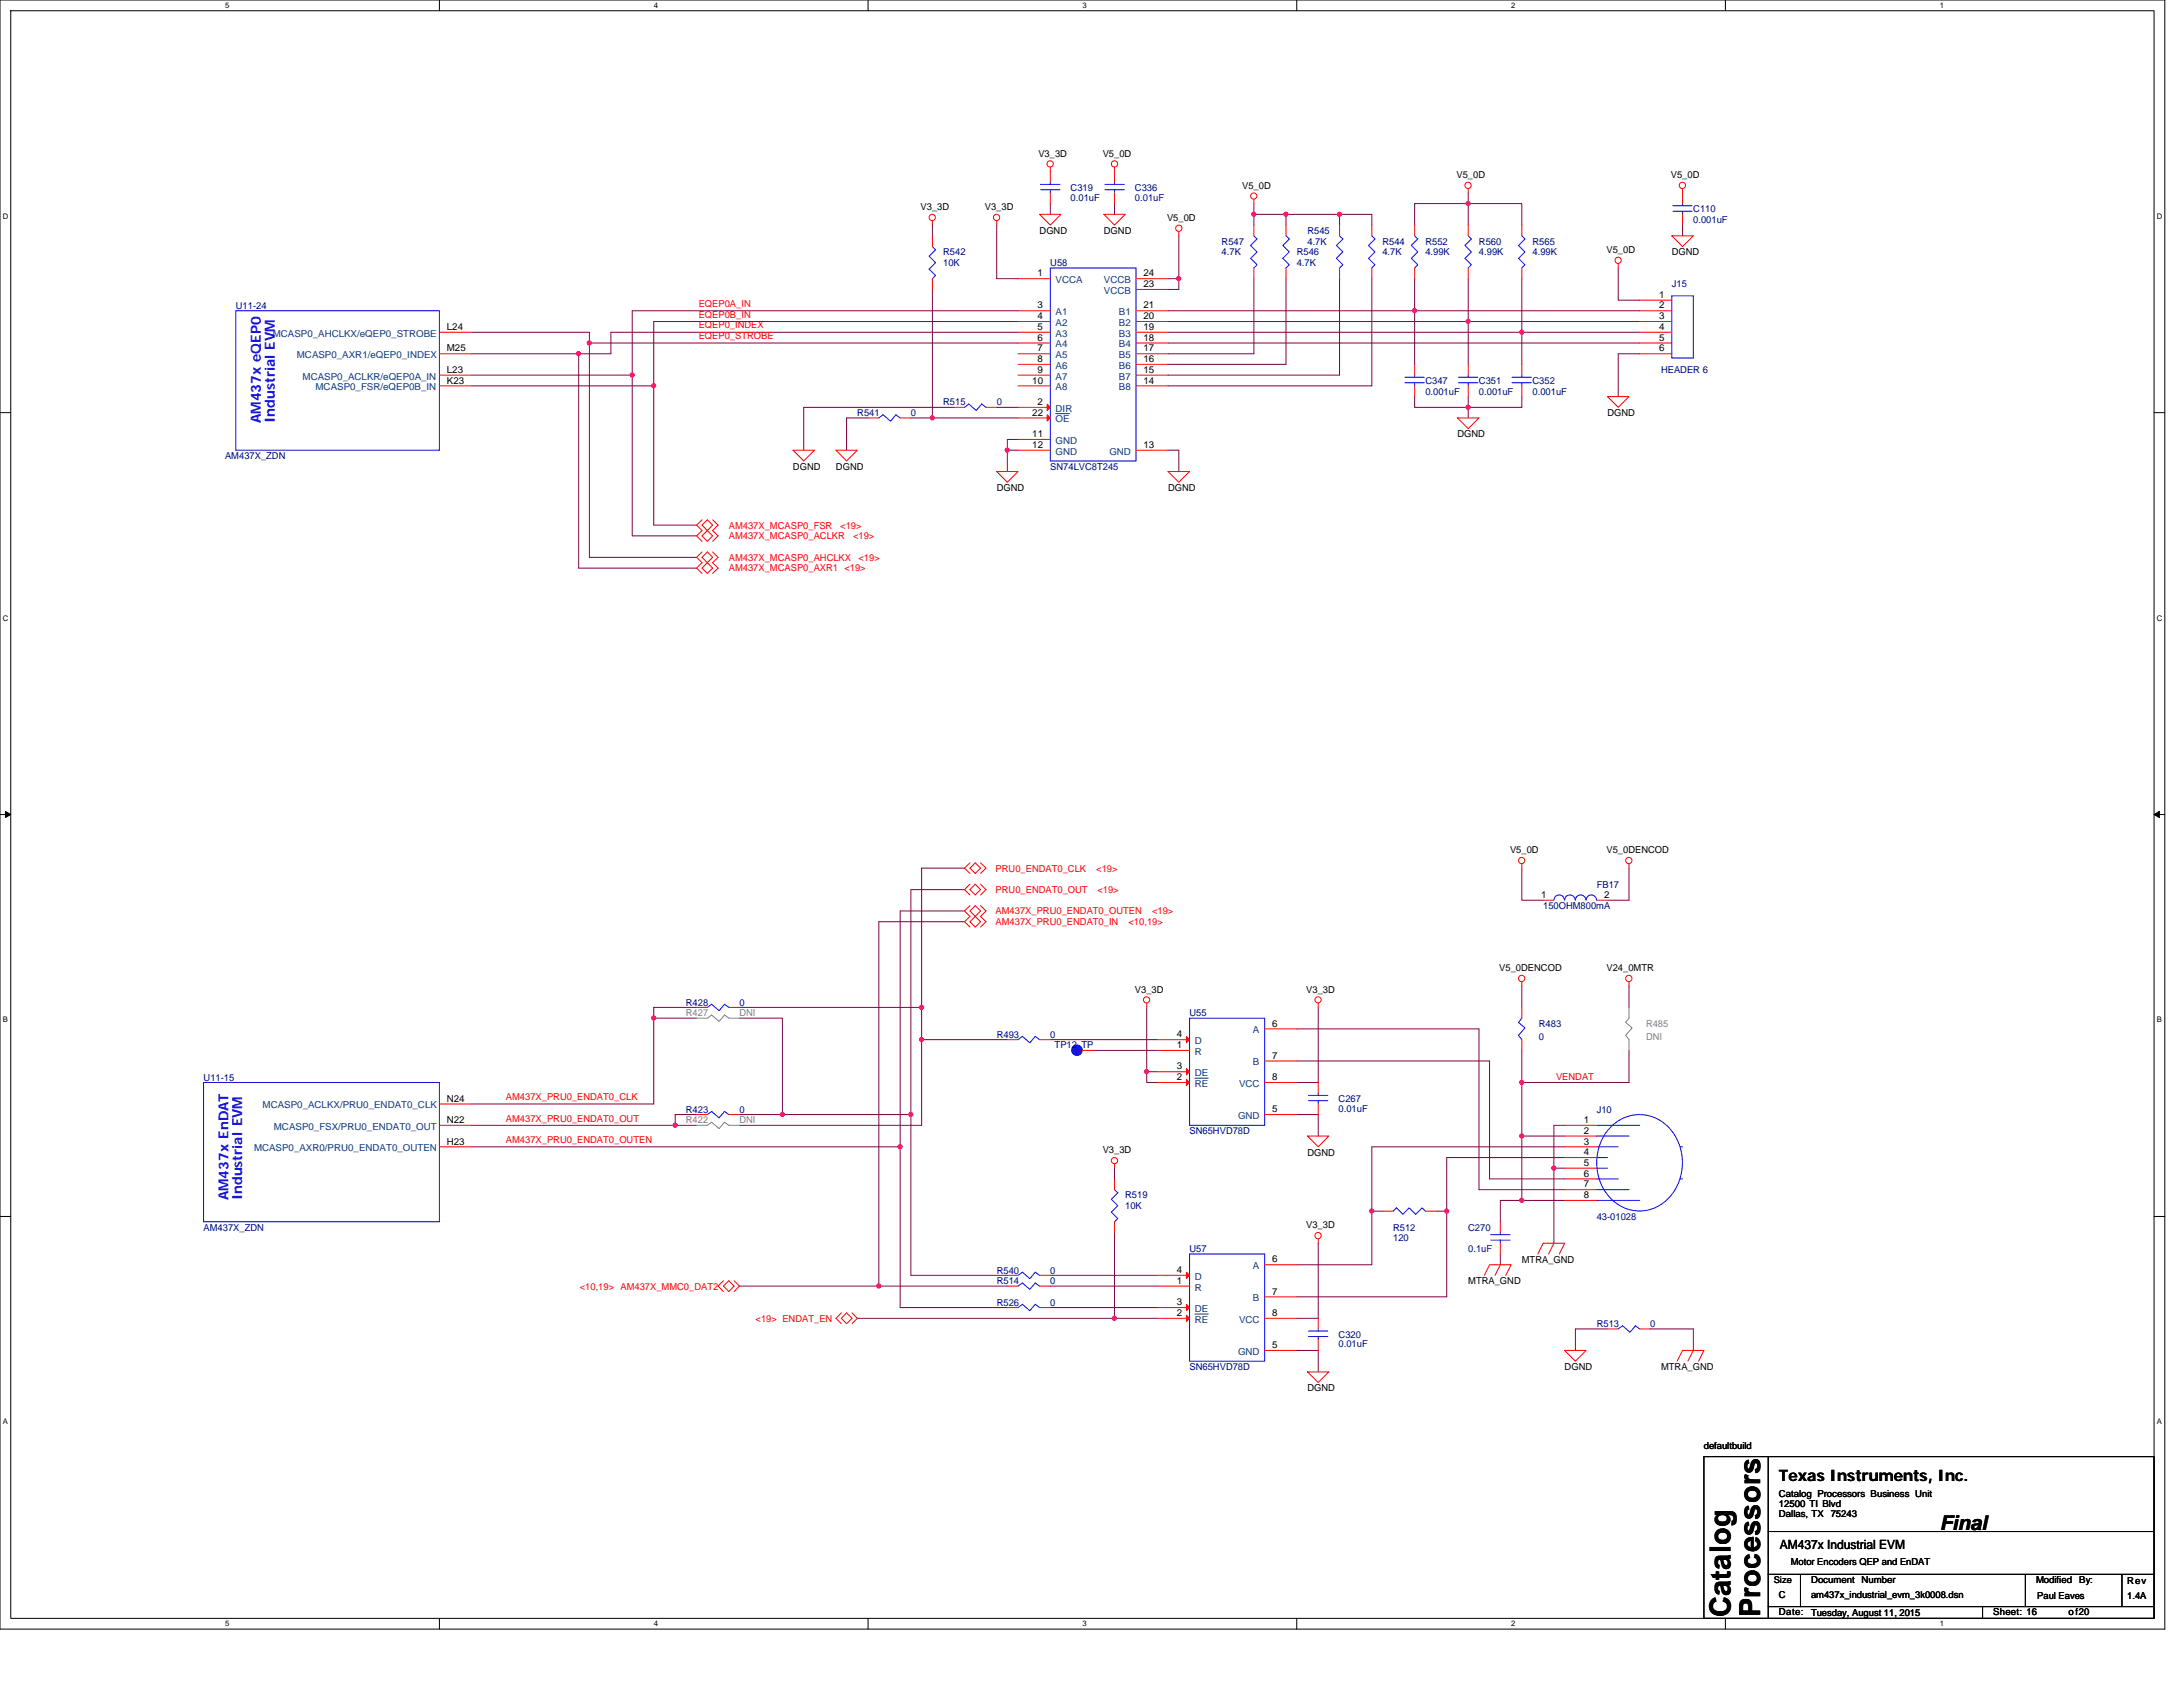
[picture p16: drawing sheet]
<svg xmlns="http://www.w3.org/2000/svg" width="279mm" height="216mm" viewBox="0 0 279 216" stroke-linecap="round" stroke-linejoin="round" font-family="sans-serif">
<defs><g id="words">
<g font-size="3.7">
<text x="221.5" y="207" transform="rotate(-90 221.5 207)">Catalog</text>
<text x="225.3" y="207" transform="rotate(-90 225.3 207)">Processors</text>
</g>
<text font-size="2.6" x="248.3" y="195.8">Final</text>
<text font-size="2" x="227.7" y="189.5">Texas Instruments, Inc.</text>
<g font-size="1.8" fill="#00f">
<text x="33.4" y="54.2" transform="rotate(-90 33.4 54.2)">AM437x eQEP0</text>
<text x="35.2" y="54.2" transform="rotate(-90 35.2 54.2)">Industrial EVM</text>
<text x="29.2" y="153.6" transform="rotate(-90 29.2 153.6)">AM437x EnDAT</text>
<text x="31" y="153.6" transform="rotate(-90 31 153.6)">Industrial EVM</text>
</g>
<text font-size="1.6" x="227.8" y="198.2">AM437x Industrial EVM</text>
<g font-size="1.2">
<text x="132.9" y="20">V3_3D</text>
<text x="141.1" y="20">V5_0D</text>
<text x="186.4" y="22.8">V5_0D</text>
<text x="213.8" y="22.8">V5_0D</text>
<text x="117.8" y="26.9">V3_3D</text>
<text x="126" y="26.9">V3_3D</text>
<text x="133.1" y="29.9">DGND</text>
<text x="141.3" y="29.9">DGND</text>
<text x="149.4" y="28.3">V5_0D</text>
<text x="159" y="24.2">V5_0D</text>
<text x="132.8" y="35.4">1</text>
<text x="146.3" y="35.4">24</text>
<text x="205.6" y="32.4">V5_0D</text>
<text x="214" y="32.7">DGND</text>
<text x="132.8" y="39.5">3</text>
<text x="132.8" y="40.9">4</text>
<text x="146.3" y="39.5">21</text>
<text x="146.3" y="40.9">20</text>
<text x="146.3" y="36.7">23</text>
<text x="212.3" y="38.1">1</text>
<text x="212.3" y="39.5">2</text>
<text x="212.3" y="40.9">3</text>
<text x="57.2" y="47.7">L23</text>
<text x="57.2" y="42.2">L24</text>
<text x="57.2" y="45">M25</text>
<text x="132.8" y="42.2">5</text>
<text x="132.8" y="43.6">6</text>
<text x="132.8" y="45">7</text>
<text x="132.8" y="46.3">8</text>
<text x="132.8" y="47.7">9</text>
<text x="146.3" y="42.2">19</text>
<text x="146.3" y="43.6">18</text>
<text x="146.3" y="45">17</text>
<text x="146.3" y="46.3">16</text>
<text x="146.3" y="47.7">15</text>
<text x="212.3" y="42.2">4</text>
<text x="212.3" y="43.6">5</text>
<text x="212.3" y="45">6</text>
<text x="57.2" y="49.1">K23</text>
<text x="132.1" y="53.2">22</text>
<text x="132.1" y="49.1">10</text>
<text x="132.8" y="51.8">2</text>
<text x="146.3" y="49.1">14</text>
<text x="205.7" y="53.3">DGND</text>
<text x="132.1" y="55.9">11</text>
<text x="132.1" y="57.3">12</text>
<text x="146.3" y="57.3">13</text>
<text x="186.5" y="56">DGND</text>
<text x="101.5" y="60.1">DGND</text>
<text x="107" y="60.1">DGND</text>
<text x="127.6" y="62.8">DGND</text>
<text x="149.5" y="62.8">DGND</text>
<text x="193.3" y="109.2">V5_0D</text>
<text x="205.6" y="109.2">V5_0DENCOD</text>
<text x="197.3" y="114.9">1</text>
<text x="205.3" y="114.9">2</text>
<text x="191.9" y="124.3">V5_0DENCOD</text>
<text x="205.6" y="124.3">V24_0MTR</text>
<text x="145.3" y="127">V3_3D</text>
<text x="162.8" y="131.4">6</text>
<text x="167.2" y="127">V3_3D</text>
<text x="150.6" y="132.8">4</text>
<text x="150.6" y="134.1">1</text>
<text x="150.6" y="136.9">3</text>
<text x="162.8" y="135.5">7</text>
<text x="57.2" y="143.7">N22</text>
<text x="57.2" y="141">N24</text>
<text x="150.6" y="138.2">2</text>
<text x="162.8" y="142.3">5</text>
<text x="162.8" y="138.2">8</text>
<text x="202.7" y="143.7">1</text>
<text x="57.2" y="146.5">H23</text>
<text x="141.1" y="147.6">V3_3D</text>
<text x="167.3" y="147.9">DGND</text>
<text x="202.7" y="145.1">2</text>
<text x="202.7" y="146.5">3</text>
<text x="202.7" y="147.8">4</text>
<text x="202.7" y="149.2">5</text>
<text x="202.7" y="150.6">6</text>
<text x="202.7" y="152">7</text>
<text x="202.7" y="153.3">8</text>
<text x="162.8" y="161.6">6</text>
<text x="167.2" y="157.2">V3_3D</text>
<text x="194.8" y="161.6">MTRA_GND</text>
<text x="150.6" y="162.9">4</text>
<text x="150.6" y="164.3">1</text>
<text x="150.6" y="167">3</text>
<text x="162.8" y="165.7">7</text>
<text x="187.9" y="164.3">MTRA_GND</text>
<text x="150.6" y="168.4">2</text>
<text x="162.8" y="172.5">5</text>
<text x="162.8" y="168.4">8</text>
<text x="167.3" y="178.1">DGND</text>
<text x="200.3" y="175.3">DGND</text>
<text x="212.6" y="175.3">MTRA_GND</text>
<text x="218.1" y="185.5">defaultbuild</text>
<text x="227.7" y="191.6">Catalog Processors Business Unit</text>
<text x="227.7" y="192.9">12500 TI Blvd</text>
<text x="227.7" y="194.2">Dallas, TX</text>
<text x="234.3" y="194.2">75243</text>
<text x="227" y="202.6">Size</text>
<text x="229.2" y="200.3">Motor Encoders QEP and EnDAT</text>
<text x="231.8" y="202.6">Document</text>
<text x="238.3" y="202.6">Number</text>
<text x="260.6" y="202.6">Modified</text>
<text x="266.1" y="202.6">By:</text>
<text x="272.3" y="202.8">Rev</text>
<text x="227.7" y="206.7">Date:</text>
<text x="227.7" y="204.5">C</text>
<text x="231.8" y="206.9">Tuesday, August 11, 2015</text>
<text x="231.8" y="204.5">am437x_industrial_evm_3k0008.dsn</text>
<text x="255.1" y="206.7">Sheet: 16</text>
<text x="260.8" y="204.7">Paul Eaves</text>
<text x="264.7" y="206.7">of20</text>
<text x="272.3" y="204.7">1.4A</text>
</g>
<g font-size="1.2" fill="#000080">
<text x="137" y="24.4">C319</text>
<text x="137" y="25.7">0.01uF</text>
<text x="145.3" y="24.4">C336</text>
<text x="145.3" y="25.7">0.01uF</text>
<text x="167.3" y="29.9">R545</text>
<text x="216.7" y="27.2">C110</text>
<text x="216.7" y="28.6">0.001uF</text>
<text x="120.7" y="32.7">R542</text>
<text x="120.7" y="34">10K</text>
<text x="134.4" y="34">U58</text>
<text x="156.4" y="31.3">R547</text>
<text x="156.4" y="32.7">4.7K</text>
<text x="166" y="32.7">R546</text>
<text x="166" y="34">4.7K</text>
<text x="167.3" y="31.3">4.7K</text>
<text x="176.9" y="31.3">R544</text>
<text x="176.9" y="32.7">4.7K</text>
<text x="182.4" y="31.3">R552</text>
<text x="182.4" y="32.7">4.99K</text>
<text x="189.3" y="31.3">R560</text>
<text x="189.3" y="32.7">4.99K</text>
<text x="196.2" y="31.3">R565</text>
<text x="196.2" y="32.7">4.99K</text>
<text x="30.2" y="39.5">U11-24</text>
<text x="214" y="36.8">J15</text>
<text x="212.6" y="47.8">HEADER 6</text>
<text x="109.7" y="53.3">R541</text>
<text x="116.6" y="53.3">0</text>
<text x="120.7" y="51.9">R515</text>
<text x="127.6" y="51.9">0</text>
<text x="182.4" y="49.1">C347</text>
<text x="182.4" y="50.5">0.001uF</text>
<text x="189.3" y="49.1">C351</text>
<text x="189.3" y="50.5">0.001uF</text>
<text x="196.2" y="49.1">C352</text>
<text x="196.2" y="50.5">0.001uF</text>
<text x="28.8" y="58.7">AM437X_ZDN</text>
<text x="134.4" y="60.1">SN74LVC8T245</text>
<text x="204.4" y="113.6">FB17</text>
<text x="197.5" y="116.3">150OHM800mA</text>
<text x="87.8" y="128.7">R428</text>
<text x="94.6" y="128.7">0</text>
<text x="152.3" y="130">U55</text>
<text x="197" y="131.4">R483</text>
<text x="127.6" y="132.8">R493</text>
<text x="134.4" y="132.8">0</text>
<text x="135" y="134.2">TP12 TP</text>
<text x="197" y="133.1">0</text>
<text x="26.1" y="138.3">U11-15</text>
<text x="87.8" y="142.4">R423</text>
<text x="94.6" y="142.4">0</text>
<text x="171.3" y="141">C267</text>
<text x="171.3" y="142.3">0.01uF</text>
<text x="204.4" y="142.4">J10</text>
<text x="152.3" y="145.1">SN65HVD78D</text>
<text x="144" y="153.4">R519</text>
<text x="144" y="154.7">10K</text>
<text x="26.1" y="157.5">AM437X_ZDN</text>
<text x="152.3" y="160.2">U57</text>
<text x="178.3" y="157.5">R512</text>
<text x="178.3" y="158.9">120</text>
<text x="187.9" y="157.5">C270</text>
<text x="187.9" y="160.2">0.1uF</text>
<text x="204.4" y="156.1">43-01028</text>
<text x="127.6" y="164.3">R514</text>
<text x="127.6" y="167.1">R526</text>
<text x="127.6" y="163">R540</text>
<text x="134.4" y="164.3">0</text>
<text x="134.4" y="167.1">0</text>
<text x="134.4" y="163">0</text>
<text x="171.3" y="171.2">C320</text>
<text x="171.3" y="172.4">0.01uF</text>
<text x="204.4" y="169.8">R513</text>
<text x="211.2" y="169.8">0</text>
<text x="152.3" y="175.3">SN65HVD78D</text>
</g>
<g font-size="1.2" fill="#f00">
<text x="89.4" y="39.3">EQEP0A_IN</text>
<text x="89.4" y="40.7">EQEP0B_IN</text>
<text x="89.4" y="42">EQEP0_INDEX</text>
<text x="89.4" y="43.4">EQEP0_STROBE</text>
<text x="93.3" y="69">AM437X_MCASP0_ACLKR</text>
<text x="93.3" y="67.6">AM437X_MCASP0_FSR</text>
<text x="93.3" y="71.8">AM437X_MCASP0_AHCLKX</text>
<text x="107.5" y="67.6">&lt;19&gt;</text>
<text x="109.2" y="69">&lt;19&gt;</text>
<text x="109.9" y="71.8">&lt;19&gt;</text>
<text x="93.3" y="73.1">AM437X_MCASP0_AXR1 &lt;19&gt;</text>
<text x="127.4" y="111.5">PRU0_ENDAT0_CLK</text>
<text x="140.3" y="111.5">&lt;19&gt;</text>
<text x="127.4" y="114.3">PRU0_ENDAT0_OUT</text>
<text x="127.4" y="117">AM437X_PRU0_ENDAT0_OUTEN</text>
<text x="127.4" y="118.4">AM437X_PRU0_ENDAT0_IN</text>
<text x="140.5" y="114.3">&lt;19&gt;</text>
<text x="144.4" y="118.4">&lt;10,19&gt;</text>
<text x="147.4" y="117">&lt;19&gt;</text>
<text x="64.7" y="140.8">AM437X_PRU0_ENDAT0_CLK</text>
<text x="64.7" y="143.5">AM437X_PRU0_ENDAT0_OUT</text>
<text x="199.2" y="138.3">VENDAT</text>
<text x="64.7" y="146.3">AM437X_PRU0_ENDAT0_OUTEN</text>
<text x="74.2" y="165">&lt;10,19&gt; AM437X_MMC0_DAT2</text>
<text x="96.7" y="169.1">&lt;19&gt; ENDAT_EN</text>
</g>
<g font-size="1.2" fill="#004080">
<text x="135.1" y="36.2">VCCA</text>
<text x="135.1" y="40.3">A1</text>
<text x="135.1" y="41.7">A2</text>
<text x="141.3" y="36.2">VCCB</text>
<text x="141.3" y="37.6">VCCB</text>
<text x="143.2" y="40.3">B1</text>
<text x="143.2" y="41.7">B2</text>
<text x="34.9" y="43.1">MCASP0_AHCLKX/eQEP0_STROBE</text>
<text x="38" y="45.8">MCASP0_AXR1/eQEP0_INDEX</text>
<text x="135.1" y="43.1">A3</text>
<text x="135.1" y="44.5">A4</text>
<text x="135.1" y="45.8">A5</text>
<text x="135.1" y="47.2">A6</text>
<text x="143.2" y="43.1">B3</text>
<text x="143.2" y="44.5">B4</text>
<text x="143.2" y="45.8">B5</text>
<text x="143.2" y="47.2">B6</text>
<text x="38.7" y="48.6">MCASP0_ACLKR/eQEP0A_IN</text>
<text x="40.4" y="50">MCASP0_FSR/eQEP0B_IN</text>
<text x="135.1" y="52.7">DIR</text>
<text x="135.1" y="48.6">A7</text>
<text x="135.1" y="50">A8</text>
<text x="143.2" y="48.6">B7</text>
<text x="143.2" y="50">B8</text>
<text x="135.1" y="56.8">GND</text>
<text x="135.1" y="54.1">OE</text>
<text x="135.1" y="58.2">GND</text>
<text x="142" y="58.2">GND</text>
<text x="152.9" y="133.6">D</text>
<text x="152.9" y="135">R</text>
<text x="152.9" y="137.7">DE</text>
<text x="160.4" y="132.2">A</text>
<text x="160.4" y="136.4">B</text>
<text x="33.6" y="141.9">MCASP0_ACLKX/PRU0_ENDAT0_CLK</text>
<text x="152.9" y="139.1">RE</text>
<text x="158.5" y="143.2">GND</text>
<text x="158.6" y="139.1">VCC</text>
<text x="32.5" y="147.3">MCASP0_AXR0/PRU0_ENDAT0_OUTEN</text>
<text x="35.1" y="144.6">MCASP0_FSX/PRU0_ENDAT0_OUT</text>
<text x="152.9" y="163.8">D</text>
<text x="152.9" y="165.2">R</text>
<text x="152.9" y="167.9">DE</text>
<text x="160.4" y="162.4">A</text>
<text x="160.4" y="166.5">B</text>
<text x="152.9" y="169.3">RE</text>
<text x="158.5" y="173.4">GND</text>
<text x="158.6" y="169.3">VCC</text>
</g>
<g font-size="1.2" fill="#808080">
<text x="87.8" y="130">R427</text>
<text x="94.6" y="130">DNI</text>
<text x="210.7" y="131.4">R485</text>
<text x="210.7" y="133.1">DNI</text>
<text x="87.8" y="143.8">R422</text>
<text x="94.6" y="143.8">DNI</text>
</g>
<g font-size="1">
<text x="28.8" y="1">5</text>
<text x="83.7" y="1">4</text>
<text x="138.5" y="1">3</text>
<text x="193.4" y="1">2</text>
<text x="248.3" y="1">1</text>
<text x=".4" y="28">D</text>
<text x="276.1" y="28">D</text>
<text x=".4" y="79.4">C</text>
<text x="276.1" y="79.4">C</text>
<text x=".4" y="130.9">B</text>
<text x="276.1" y="130.9">B</text>
<text x=".4" y="182.3">A</text>
<text x="276.1" y="182.3">A</text>
<text x="28.8" y="208.2">5</text>
<text x="83.7" y="208.2">4</text>
<text x="138.5" y="208.2">3</text>
<text x="193.4" y="208.2">2</text>
<text x="248.3" y="208.2">1</text>
</g>
</g></defs>
<path d="M0 0h277.1v208.5h-277.1zM1.4 1.4h274.3v205.7h-274.3z" fill="none" stroke="#000" stroke-width=".13"/>
<g fill="#fff">
<path d="M28.8 .1h.6v1.1h-.6z"/>
<path d="M28.8 207.3h.6v1.1h-.6z"/>
</g>
<path d="M56.2 0v1.4M56.2 207.1v1.4" fill="none" stroke="#000" stroke-width=".13"/>
<g fill="#fff">
<path d="M83.7 .1h.5v1.1h-.5z"/>
<path d="M83.7 207.3h.5v1.1h-.5z"/>
</g>
<path d="M111.1 0v1.4M111.1 207.1v1.4" fill="none" stroke="#000" stroke-width=".13"/>
<g fill="#fff">
<path d="M138.5 .1h.6v1.1h-.6z"/>
<path d="M138.5 207.3h.6v1.1h-.6z"/>
</g>
<path d="M166 0v1.4M166 207.1v1.4" fill="none" stroke="#000" stroke-width=".13"/>
<g fill="#fff">
<path d="M193.4 .1h.6v1.1h-.6z"/>
<path d="M193.4 207.3h.6v1.1h-.6z"/>
</g>
<path d="M220.8 0v1.4M220.8 207.1v1.4" fill="none" stroke="#000" stroke-width=".13"/>
<g fill="#fff">
<path d="M248.3 .1h.5v1.1h-.5z"/>
<path d="M248.3 207.3h.5v1.1h-.5z"/>
<path d="M.4 27.1h.7v1.1h-.7z"/>
<path d="M276.1 27.1h.7v1.1h-.7z"/>
<path d="M.4 78.5h.7v1.1h-.7z"/>
<path d="M276.1 78.5h.7v1.1h-.7z"/>
</g>
<path d="M0 52.8h1.4M275.7 52.8h1.4" fill="none" stroke="#000" stroke-width=".13"/>
<g fill="#fff">
<path d="M.4 130h.6v1.1h-.6z"/>
<path d="M276.1 130h.6v1.1h-.6z"/>
</g>
<path d="M0 104.2h1.4M275.7 104.2h1.4" fill="none" stroke="#000" stroke-width=".13"/>
<path d="M.7 103.8l.7 .4-.7 .4zM275.7 104.2l.7-.4v.8z" fill="#000" stroke="#000" stroke-width=".13"/>
<g fill="#fff">
<path d="M.4 181.4h.6v1.1h-.6z"/>
<path d="M276.1 181.4h.6v1.1h-.6z"/>
</g>
<path d="M0 155.7h1.4M275.7 155.7h1.4M218.1 186.4h57.6v20.7h-57.6zM226.3 186.4v20.6M226.3 196h49.4M226.3 201.5h49.4M226.3 205.6h49.4M230.4 201.5v4.1M253.7 205.6v1.4M259.2 201.5v4.1M271.6 201.5v4.1" fill="none" stroke="#000" stroke-width=".13"/>
<g fill="none" stroke="#800040" stroke-width=".13">
<path d="M119.3 28.8v1.4M119.3 37v16.5M127.6 28.8v6.9h2.7M130.3 39.8h-49.4v8.2M134.4 26.1v1.3M142.6 26.1v1.3M149.5 39.8h31.6M150.9 30.2v5.5h-1.4M150.9 35.7v1.3h-1.4M160.5 26.1v1.3M160.5 27.4h4.1M160.5 27.4v1.4"/>
<path d="M160.5 35.7v9.6h-11M164.6 27.4v1.4M164.6 35.7v10.9h-15.1M164.6 27.4h6.8v1.4M171.4 35.7v12.3h-21.9M171.4 27.4h4.2v1.4M175.6 35.7v13.7h-26.1M181.1 39.8v6.8M181.1 35.7v4.1M181.1 39.8h28.8M187.9 24.7v1.4M187.9 26.1v2.7"/>
<path d="M187.9 26.1h-6.8v2.7M187.9 35.7v5.4M187.9 26.1h6.9v2.7M194.8 35.7v6.8M207.1 34.3v4.1h2.8M215.3 28.8v1.4M60.3 45.3h13.8M60.3 48h20.6M60.3 49.4h23.4M60.3 42.5h15.1v1.4M74.1 45.3v27.4h15.1M75.4 43.9h54.9"/>
<path d="M75.4 43.9v27.4h13.8M80.9 48v20.6h8.3M83.7 49.4v17.8h5.5M111.1 53.5h-2.7v4.1M116.6 53.5h2.7M119.3 53.5h11M122.1 52.1h-19.2v5.5M127.6 52.1h2.7M128.9 57.6v2.7M130.3 41.1h-46.6v8.3M130.3 42.5h-52.1v2.8h-4.1M130.3 56.2h-1.4v1.4h1.4"/>
<path d="M149.5 41.1h38.4M149.5 42.5h45.3M149.5 57.6h1.4v2.7M149.5 43.9h60.4M181.1 50.8v1.3h6.8M187.9 50.8v1.3M187.9 52.1v1.4M187.9 41.1v5.5M187.9 41.1h22M194.8 50.8v1.3h-6.9M194.8 42.5v4.1M194.8 42.5h15.1"/>
<path d="M209.9 45.3h-2.8v5.5M123.4 113.9h-6.8v28.7M123.4 111.1h-5.4v17.8M123.4 116.6h-8.2v30.2M123.4 118h-10.9v46.6M194.8 111.1v4.1h2.7M208.5 111.1v4.1h-2.8M83.7 130.3v11h-23.4M89.2 128.9h-5.5v1.4h5.5M94.6 130.3h5.5v12.3M94.6 128.9h23.4M118 133.1h10.9"/>
<path d="M118 128.9v4.2M118 133.1v10.9h-23.4M134.4 133.1h13.7M139.9 134.4h8.2M146.8 128.9v8.3h1.3M146.8 137.2v1.3h1.3M166 131.7h23.3v20.6h11M166 135.8h24.6v15.1h9.7M168.7 128.9v9.6h-2.7M194.8 138.5v6.9h5.5M194.8 126.2v2.7M194.8 134.4v4.1"/>
<path d="M208.5 126.2v2.7M208.5 134.4v4.1h-13.7M60.3 146.8h54.9M60.3 144h26.1M89.2 142.6h-2.8v1.4h2.8M94.6 142.6h5.5M100.1 142.6h16.5M115.2 146.8v20.5h13.7M116.6 142.6v20.6h12.3M142.6 157.7v11M142.6 149.5v1.4M166 142.6h2.7v2.8"/>
<path d="M168.7 159.1v9.6h-2.7M175.6 155v6.9h-9.6M183.8 155h1.4M185.2 155v11h-19.2M194.8 153.6h5.5M194.8 153.6h-2.8v2.8M194.8 145.4v8.2M198.9 149.5v9.6M198.9 149.5h1.4M200.3 144h-1.4v5.5M200.3 148.1h-15.1v6.9M200.3 146.8h-24.7v8.2h1.3"/>
<path d="M94.6 164.6h17.9M109.7 168.7h32.9M112.5 164.6h16.4M134.4 164.6h13.7M134.4 163.2h13.7M134.4 167.3h13.7M142.6 168.7h5.5M166 172.8h2.7v2.8M192 160.5v1.4M205.7 170.1h-4.1v2.7M211.2 170.1h5.5v2.7"/>
</g>
<g fill="#f0f" stroke="#f0f" stroke-width=".13">
<circle cx="198.9" cy="149.5" r=".27"/>
<circle cx="175.6" cy="155" r=".27"/>
<circle cx="185.2" cy="155" r=".27"/>
<circle cx="194.8" cy="153.6" r=".27"/>
<circle cx="146.8" cy="137.1" r=".27"/>
<circle cx="150.9" cy="35.7" r=".27"/>
<circle cx="160.5" cy="27.4" r=".27"/>
<circle cx="181" cy="39.8" r=".27"/>
<circle cx="187.9" cy="41.1" r=".27"/>
<circle cx="194.8" cy="42.5" r=".27"/>
<circle cx="187.9" cy="26" r=".27"/>
<circle cx="187.9" cy="52.1" r=".27"/>
<circle cx="116.6" cy="142.6" r=".27"/>
<circle cx="115.2" cy="146.8" r=".27"/>
<circle cx="117.9" cy="133" r=".27"/>
<circle cx="112.5" cy="164.6" r=".27"/>
<circle cx="80.9" cy="48" r=".27"/>
<circle cx="83.7" cy="49.4" r=".27"/>
<circle cx="128.9" cy="57.6" r=".27"/>
<circle cx="164.6" cy="27.4" r=".27"/>
<circle cx="171.4" cy="27.4" r=".27"/>
<circle cx="75.4" cy="43.9" r=".27"/>
<circle cx="74" cy="45.3" r=".27"/>
<circle cx="119.3" cy="53.5" r=".27"/>
<circle cx="142.6" cy="168.7" r=".27"/>
<circle cx="194.8" cy="145.4" r=".27"/>
<circle cx="194.8" cy="138.5" r=".27"/>
<circle cx="83.7" cy="130.3" r=".27"/>
<circle cx="117.9" cy="128.9" r=".27"/>
<circle cx="100.1" cy="142.6" r=".27"/>
<circle cx="86.4" cy="144" r=".27"/>
</g>
<g fill="none" stroke="#f00" stroke-width=".13">
<path d="M119.3 28.3v.5M119.3 30.2v1.4M119.3 35.7v1.3M127.6 28.3v.5M130.3 35.7h4.1M130.3 39.8h4.1M133.1 27.4h2.7l-1.4 1.4zM134.4 21.4v1.9M134.4 24.7v1.4M141.3 27.4h2.7l-1.4 1.4zM142.6 21.4v1.9M142.6 24.7v1.4"/>
<path d="M145.4 35.7h4.1M145.4 39.8h4.1M145.4 37h4.1M150.9 29.6v.6M160.5 25.5v.6M160.5 28.8v1.4M160.5 34.3v1.4M164.6 28.8v1.4M164.6 34.3v1.4M171.4 28.8v1.4M171.4 34.3v1.4M175.6 28.8v1.4"/>
<path d="M175.6 34.3v1.4M181.1 28.8v1.4M181.1 34.3v1.4M187.9 24.2v.5M187.9 28.8v1.4M187.9 34.3v1.4M194.8 28.8v1.4M194.8 34.3v1.4M207.1 33.7v.6M209.9 38.4h4.1M209.9 39.8h4.1M214 30.2h2.7l-1.4 1.4z"/>
<path d="M215.3 24.2v1.9M215.3 27.4v1.4M56.2 42.5h4.1M56.2 48h4.1M56.2 49.4h4.1M56.2 45.3h4.1M101.5 57.6h2.7l-1.3 1.4zM107 57.6h2.7l-1.3 1.4zM111.1 53.5h1.4M115.2 53.5h1.4M122.1 52.1h1.3M126.2 52.1h1.4"/>
<path d="M130.3 56.2h4.1M130.3 52.1h4.1M130.3 53.5h4.1M130.3 57.6h4.1M130.3 41.1h4.1M130.3 42.5h4.1M130.3 43.9h4.1M130.3 45.3h4.1M130.3 46.6h4.1M130.3 48h4.1M130.3 49.4h4.1M145.4 57.6h4.1"/>
<path d="M145.4 41.1h4.1M145.4 42.5h4.1M145.4 43.9h4.1M145.4 45.3h4.1M145.4 46.6h4.1M145.4 48h4.1M145.4 49.4h4.1M181.1 46.6v1.4M181.1 49.4v1.4M186.5 53.5h2.8l-1.4 1.4zM187.9 46.6v1.4M187.9 49.4v1.4"/>
<path d="M194.8 46.6v1.4M194.8 49.4v1.4M205.7 50.8h2.8l-1.4 1.3zM209.9 41.1h4.1M209.9 42.5h4.1M209.9 43.9h4.1M209.9 45.3h4.1M89.9 68.6l.6-.7 .7 .7-.7 .7zM89.9 66.5l-.7 .7 .7 .7-.7 .7 .7 .7M89.9 70.6l-.7 .7 .7 .7-.7 .7 .7 .7M90.5 66.5l.7 .7-.7 .7-.6-.7zM90.5 70.6l.7 .7-.7 .7-.6-.7z"/>
<path d="M90.5 72l.7 .7-.7 .7-.6-.7zM91.2 66.5l.7 .7-.7 .7 .7 .7-.7 .7M91.2 70.6l.7 .7-.7 .7 .7 .7-.7 .7M127.6 60.3h2.7l-1.4 1.4zM149.5 60.3h2.8l-1.4 1.4zM124.1 110.4l-.7 .7 .7 .7M124.1 113.2l-.7 .7 .7 .6M124.1 115.9l-.7 .7 .7 .7-.7 .7 .7 .6M124.1 118l.7-.7 .7 .7-.7 .6zM124.8 110.4l.7 .7-.7 .7-.7-.7zM124.8 113.2l.7 .7-.7 .6-.7-.6zM124.8 115.9l.7 .7-.7 .7-.7-.7z"/>
<path d="M125.5 110.4l.7 .7-.7 .7M125.5 113.2l.7 .7-.7 .6M125.5 115.9l.7 .7-.7 .7 .7 .7-.7 .6M194.8 110.6v.5M197.5 115.2h1.4M204.4 115.2h1.3M208.5 110.6v.5M89.2 128.9h1.3M93.3 128.9h1.3M128.9 133.1h1.4M133.1 133.1h1.3M138.5 134.4h1.4"/>
<path d="M146.8 128.4v.5M148.1 133.1h4.2M148.1 134.4h4.2M148.1 137.2h4.2M148.1 138.5h4.2M161.9 131.7h4.1M161.9 135.8h4.1M161.9 138.5h4.1M168.7 128.4v.5M168.7 138.5v1.4M194.8 125.6v.6M194.8 133.1v1.3"/>
<path d="M194.8 128.9v1.4M208.5 125.6v.6M56.2 141.3h4.1M56.2 144h4.1M56.2 146.8h4.1M89.2 142.6h1.3M93.3 142.6h1.3M142.6 148.9v.6M142.6 150.9v1.4M142.6 156.4v1.3M161.9 142.6h4.1M167.3 145.4h2.8l-1.4 1.4z"/>
<path d="M168.7 158.6v.5M168.7 141.3v1.3M176.9 155h1.4M182.4 155h1.4M192 156.4v1.3M192 159.1v1.4M198.9 159.1l-.7 1.4M200.3 144h4.1M200.3 145.4h4.1M200.3 146.8h4.1M200.3 148.1h4.1M200.3 149.5h4.1"/>
<path d="M200.3 150.9h4.1M200.3 152.3h4.1M200.3 153.6h4.1M92.6 163.9l-.7 .7 .7 .7M92.6 164.6l.7-.7 .7 .7-.7 .7zM94 163.9l.6 .7-.6 .7M107.7 168l-.7 .7 .7 .7M108.4 168l.7 .7-.7 .7-.7-.7zM109.1 168l.6 .7-.6 .7M128.9 164.6h1.4M128.9 167.3h1.4M128.9 163.2h1.4"/>
<path d="M133.1 164.6h1.3M133.1 167.3h1.3M133.1 163.2h1.3M148.1 163.2h4.2M148.1 164.6h4.2M148.1 167.3h4.2M148.1 168.7h4.2M161.9 161.9h4.1M161.9 166h4.1M161.9 168.7h4.1M161.9 172.8h4.1M167.3 175.6h2.8l-1.4 1.3z"/>
<path d="M168.7 168.7v1.4M168.7 171.4v1.4M190 163.2l.6-1.3h2.8l-.7 1.3M192 161.9l-.7 1.3M196.8 160.5l.7-1.4h2.8l-.7 1.4M200.3 172.8h2.7l-1.4 1.4zM205.7 170.1h1.4M209.9 170.1h1.3M214.7 174.2l.6-1.4h2.8l-.7 1.4M216.7 172.8l-.7 1.4"/>
<circle cx="119.3" cy="27.8" r=".4"/>
<circle cx="127.5" cy="27.8" r=".4"/>
<circle cx="134.4" cy="21" r=".4"/>
<circle cx="142.6" cy="21" r=".4"/>
<circle cx="150.9" cy="29.2" r=".4"/>
<circle cx="160.5" cy="25.1" r=".4"/>
<circle cx="187.9" cy="23.7" r=".4"/>
<circle cx="207.1" cy="33.3" r=".4"/>
<circle cx="215.3" cy="23.7" r=".4"/>
<circle cx="194.8" cy="110.1" r=".4"/>
<circle cx="208.5" cy="110.1" r=".4"/>
<circle cx="146.8" cy="128" r=".4"/>
<circle cx="168.7" cy="128" r=".4"/>
<circle cx="194.8" cy="125.2" r=".4"/>
<circle cx="208.5" cy="125.2" r=".4"/>
<circle cx="142.6" cy="148.5" r=".4"/>
<circle cx="168.7" cy="158.1" r=".4"/>
</g>
<g fill="none" stroke="#00f" stroke-width=".13">
<path d="M30.2 39.8h26v17.8h-26zM119.3 31.6l.4 .4-.8 .8 .8 .8-.8 .8 .8 .9-.4 .4M133.2 24.3h2.5M133.2 23.6h2.5M134.4 23.3v.3M134.4 24.3v.4M134.4 34.3h11v24.7h-11zM141.4 24.3h2.5M141.4 23.6h2.5M142.6 23.3v.3M142.6 24.3v.4M160.5 30.2l.4 .4-.8 .8 .8 .8-.8 .9 .8 .8-.4 .4"/>
<path d="M164.6 30.2l.4 .4-.8 .8 .8 .8-.8 .9 .8 .8-.4 .4M171.4 30.2l.5 .4-.9 .8 .9 .8-.9 .9 .9 .8-.5 .4M175.6 30.2l.4 .4-.8 .8 .8 .8-.8 .9 .8 .8-.4 .4M181.1 30.2l.4 .4-.9 .8 .9 .8-.9 .9 .9 .8-.4 .4M187.9 30.2l.4 .4-.8 .8 .8 .8-.8 .9 .8 .8-.4 .4M194.8 30.2l.4 .4-.8 .8 .8 .8-.8 .9 .8 .8-.4 .4M214 37.9h2.7v7.9h-2.7zM214.1 27h2.5M214.1 26.3h2.5M215.3 26.1v.2M215.3 27v.4M112.5 53.5l.5-.4 1 .8 .7-.8 .5 .4"/>
<path d="M123.4 52.1l.6-.4 .9 .8 .7-.8 .6 .4M179.8 49h2.5M179.8 48.3h2.5M181.1 48v.3M181.1 49v.4M186.7 49h2.4M186.7 48.3h2.4M187.9 48v.3M187.9 49v.4M193.5 49h2.5M193.5 48.3h2.5M194.8 48v.3"/>
<path d="M194.8 49v.4M198.9 115.2a.68 .68 0 0 1 .7-.7 .68 .68 0 0 1 .6 .7M200.3 115.2a.68 .68 0 0 1 .6-.7 .68 .68 0 0 1 .7 .7M201.6 115.2a.68 .68 0 0 1 .7-.7 .68 .68 0 0 1 .7 .7M203 115.2a.67 .67 0 0 1 .7-.7 .67 .67 0 0 1 .6 .7M26.1 138.5h30.1v17.9h-30.1zM93.3 128.9l-.6-.4-.7 .8-.9-.8-.6 .4M133.1 133.1l-.6-.5-.7 .9-.9-.9-.6 .5M152.3 130.3h9.6v13.7h-9.6zM168.7 139.9v.3M194.8 130.3l-.4 .6 .8 .7-.8 .9 .4 .6M93.3 142.6l-.6-.4-.7 .9-.9-.9-.6 .4"/>
<path d="M142.6 152.3l.5 .4-.9 .8 .9 .8-.9 .8 .9 .9-.5 .4M167.5 140.9h2.4M167.5 140.2h2.4M168.7 140.9v.4M182.4 155l-.4-.4-.8 .8-.8-.8-.8 .8-.9-.8-.4 .4M190.8 158.7h2.5M190.8 158h2.5M192 157.7v.3M192 158.7v.4M204.4 144h5.5M204.4 145.4h4.1M204.4 146.8h2.7"/>
<path d="M204.4 148.1h1.3M204.4 149.5h1.3M204.4 150.9h2.7M204.4 152.3h4.1M204.4 153.6h5.5M206 144.4a5.2 5.2 0 0 1 8.7 1.6 6.5 6.5 0 0 1-3.1 8.7 5.4 5.4 0 0 1-7-3.9 6.8 6.8 0 0 1 1.4-6.4zM215.1 146.8h.2M215.1 150.9h.2M133.1 164.6l-.6-.4-.7 .8-.9-.8-.6 .4M133.1 167.3l-.6-.4-.7 .8-.9-.8-.6 .4M133.1 163.2l-.6-.4-.7 .8-.9-.8-.6 .4M152.3 160.5h9.6v13.7h-9.6z"/>
<path d="M167.5 171h2.4M167.5 170.3h2.4M168.7 170.1v.2M168.7 171v.4M209.9 170.1l-.6-.4-.7 .8-.9-.8-.6 .4"/>
</g>
<path d="M89.2 130.3h1.3l.6-.4 .9 .8 .7-.8 .6 .4h1.3M208.5 128.9v1.4l-.4 .6 .8 .7-.8 .9 .4 .6v1.3M89.2 144h1.3l.6-.4 .9 .8 .7-.8 .6 .4h1.3" fill="none" stroke="#808080" stroke-width=".13"/>
<g fill="#f00" stroke="#f00" stroke-width=".13">
<path d="M134 51.7l.4 .4-.4 .4z"/>
<path d="M134 53.1l.4 .4-.4 .4z"/>
<path d="M151.8 132.7l.5 .4-.5 .4z"/>
<path d="M151.8 136.8l.5 .4-.5 .4z"/>
<path d="M151.8 138.1l.5 .4-.5 .4z"/>
<path d="M151.8 162.8l.5 .4-.5 .4z"/>
<path d="M151.8 166.9l.5 .4-.5 .4z"/>
<path d="M151.8 168.3l.5 .4-.5 .4z"/>
</g>
<path d="M135.1 52.9h1.8M152.9 138h1.7M152.9 168.2h1.7" fill="none" stroke="#004080" stroke-width=".13"/>
<circle cx="137.8" cy="134.4" r=".68" fill="#00f" stroke="#00f" stroke-width=".13"/>
<use href="#words"/>
</svg>
